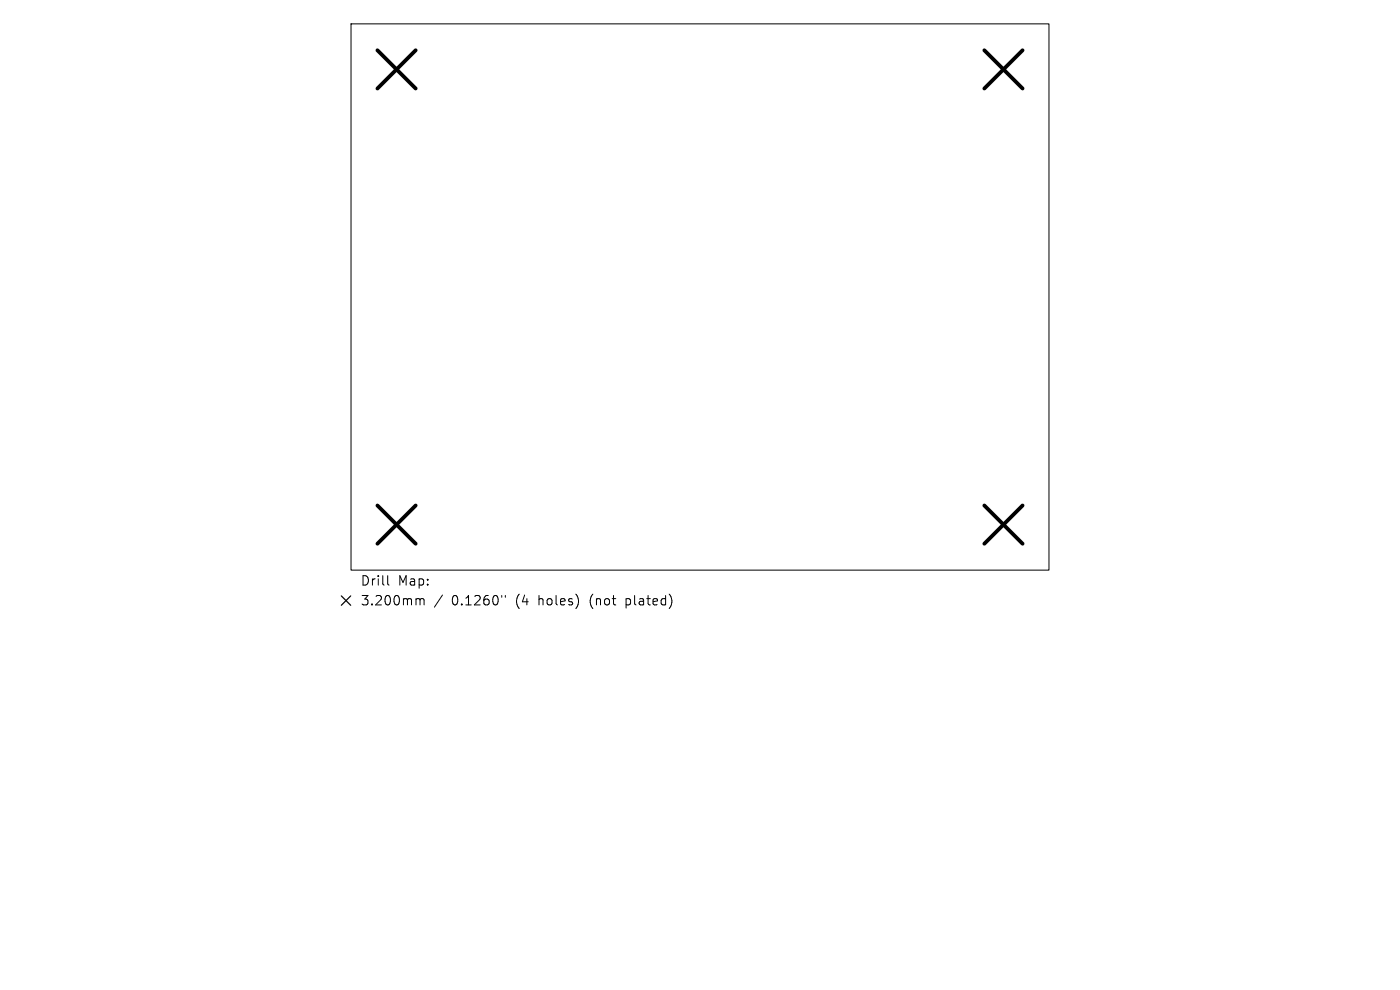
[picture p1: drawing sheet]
<svg xmlns="http://www.w3.org/2000/svg" width="297mm" height="210mm" viewBox="0 0 297 210" stroke-linecap="round" stroke-linejoin="round" font-family="sans-serif">
<defs><g id="words">
<g font-size="2.8">
<text x="76.4" y="124.5">Drill</text>
<text x="84.4" y="124.5">Map:</text>
<text x="76.4" y="128.7">3.200mm</text>
<text x="95.9" y="128.7">0.1260&quot;</text>
<text x="109.6" y="128.7">(4</text>
<text x="114.5" y="128.7">holes)</text>
<text x="125.6" y="128.7">(not</text>
<text x="133.4" y="128.7">plated)</text>
</g>
</g></defs>
<path d="M74.5 5.1h148v115.8h-148zM82.3 122.1v1.7l.2 .3M88.5 127l.5 .1 .1 .2M89.1 127.3l.3-.3 .5 .1 .1 1.2M89.1 127.3v1M93.9 126.2l-1.7 2.6M106.4 126.3v.4M107.2 126.3v.4" fill="none" stroke="#000" stroke-width=".21"/>
<path d="M80.1 10.7l8.1 8.1M88.2 10.7l-8.1 8.1M208.8 10.7l8.1 8.1M216.9 10.7l-8.1 8.1M80.1 107.2l8.1 8.1M88.2 107.2l-8.1 8.1M208.8 107.2l8.1 8.1M216.9 107.2l-8.1 8.1" fill="none" stroke="#000" stroke-width=".81"/>
<path d="M72.4 126.4l2 2M74.4 126.4l-2 2" fill="none" stroke="#000" stroke-width=".25"/>
<use href="#words"/>
</svg>
